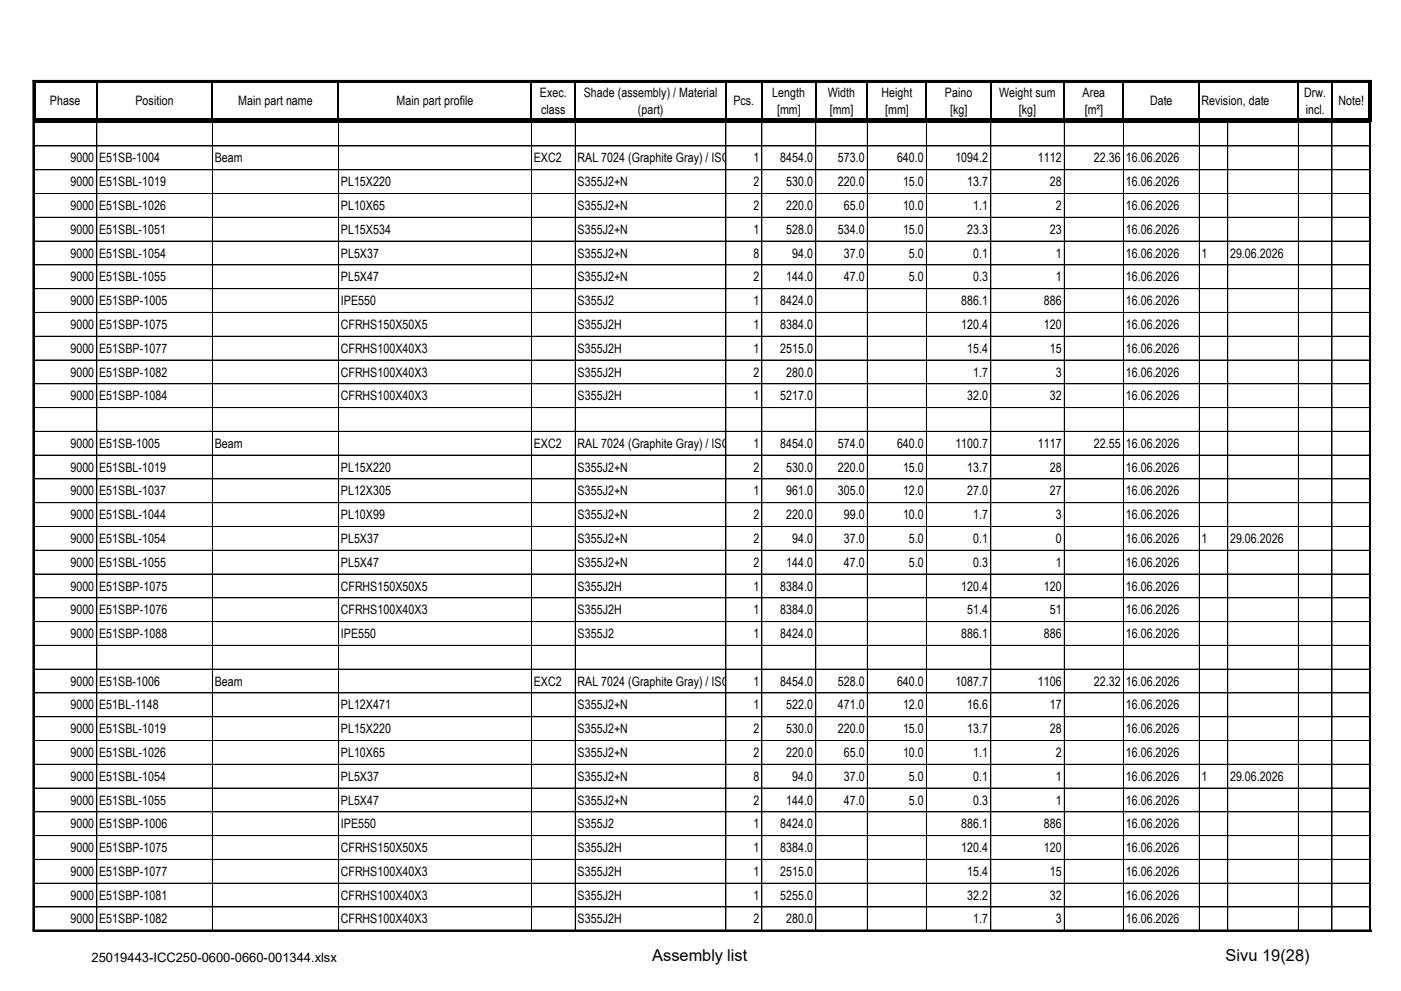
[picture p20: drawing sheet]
<svg xmlns="http://www.w3.org/2000/svg" width="297mm" height="210mm" viewBox="0 0 297 210" stroke-linecap="round" stroke-linejoin="round" font-family="sans-serif">
<defs><g id="words">
<g font-size="3.5">
<text x="138.2" y="203.6">Assembly list</text>
<text x="259.8" y="203.6">Sivu 19(28)</text>
</g>
<g font-size="2.8">
<text x="10.6" y="22.3">Phase</text>
<text x="28.7" y="22.3">Position</text>
<text x="50.5" y="22.3">Main part name</text>
<text x="84" y="22.3">Main part profile</text>
<text x="114.4" y="20.5">Exec.</text>
<text x="123.7" y="20.5">Shade (assembly) / Material</text>
<text x="155.4" y="22.3">Pcs.</text>
<text x="163.7" y="20.5">Length</text>
<text x="175.5" y="20.5">Width</text>
<text x="186.8" y="20.5">Height</text>
<text x="200.3" y="20.5">Paino</text>
<text x="211.8" y="20.5">Weight sum</text>
<text x="229.4" y="20.5">Area</text>
<text x="243.8" y="22.3">Date</text>
<text x="254.7" y="22.2">Revision, date</text>
<text x="276.4" y="20.5">Drw.</text>
<text x="283.7" y="22.3">Note!</text>
<text x="114.7" y="24.1">class</text>
<text x="135.2" y="24.1">(part)</text>
<text x="164.7" y="24.1">[mm]</text>
<text x="175.9" y="24.1">[mm]</text>
<text x="187.6" y="24.1">[mm]</text>
<text x="201.4" y="24.1">[kg]</text>
<text x="215.9" y="24.1">[kg]</text>
<text x="229.9" y="24.1">[m²]</text>
<text x="276.7" y="24.1">incl.</text>
<text x="14.9" y="34.4">9000</text>
<text x="21" y="34.4">E51SB-1004</text>
<text x="45.5" y="34.4">Beam</text>
<text x="113.1" y="34.4">EXC2</text>
<text x="122.4" y="34.4">RAL 7024 (Graphite Gray) / ISO12944-5</text>
<text x="159.7" y="34.4">1</text>
<text x="165.4" y="34.4">8454.0</text>
<text x="177.6" y="34.4">573.0</text>
<text x="190.1" y="34.4">640.0</text>
<text x="202.5" y="34.4">1094.2</text>
<text x="220" y="34.4">1112</text>
<text x="231.9" y="34.4">22.36</text>
<text x="238.6" y="34.4">16.06.2026</text>
<text x="14.9" y="39.5">9000</text>
<text x="21" y="39.5">E51SBL-1019</text>
<text x="72.2" y="39.5">PL15X220</text>
<text x="122.4" y="39.5">S355J2+N</text>
<text x="159.7" y="39.5">2</text>
<text x="166.6" y="39.5">530.0</text>
<text x="177.6" y="39.5">220.0</text>
<text x="191.4" y="39.5">15.0</text>
<text x="205" y="39.5">13.7</text>
<text x="222.5" y="39.5">28</text>
<text x="238.6" y="39.5">16.06.2026</text>
<text x="14.9" y="44.5">9000</text>
<text x="21" y="44.5">E51SBL-1026</text>
<text x="72.2" y="44.5">PL10X65</text>
<text x="122.4" y="44.5">S355J2+N</text>
<text x="159.7" y="44.5">2</text>
<text x="166.6" y="44.5">220.0</text>
<text x="178.9" y="44.5">65.0</text>
<text x="191.4" y="44.5">10.0</text>
<text x="206.3" y="44.5">1.1</text>
<text x="223.8" y="44.5">2</text>
<text x="238.6" y="44.5">16.06.2026</text>
<text x="14.9" y="49.5">9000</text>
<text x="21" y="49.5">E51SBL-1051</text>
<text x="72.2" y="49.5">PL15X534</text>
<text x="122.4" y="49.5">S355J2+N</text>
<text x="159.7" y="49.5">1</text>
<text x="166.6" y="49.5">528.0</text>
<text x="177.6" y="49.5">534.0</text>
<text x="191.4" y="49.5">15.0</text>
<text x="205" y="49.5">23.3</text>
<text x="222.5" y="49.5">23</text>
<text x="238.6" y="49.5">16.06.2026</text>
<text x="14.9" y="54.6">9000</text>
<text x="14.9" y="59.6">9000</text>
<text x="21" y="54.6">E51SBL-1054</text>
<text x="21" y="59.6">E51SBL-1055</text>
<text x="72.2" y="54.6">PL5X37</text>
<text x="72.2" y="59.6">PL5X47</text>
<text x="122.4" y="54.6">S355J2+N</text>
<text x="122.4" y="59.6">S355J2+N</text>
<text x="159.7" y="54.6">8</text>
<text x="159.7" y="59.6">2</text>
<text x="166.6" y="59.6">144.0</text>
<text x="167.9" y="54.6">94.0</text>
<text x="178.9" y="54.6">37.0</text>
<text x="178.9" y="59.6">47.0</text>
<text x="192.7" y="54.6">5.0</text>
<text x="192.7" y="59.6">5.0</text>
<text x="206.3" y="54.6">0.1</text>
<text x="206.3" y="59.6">0.3</text>
<text x="223.8" y="54.6">1</text>
<text x="223.8" y="59.6">1</text>
<text x="238.6" y="54.6">16.06.2026</text>
<text x="238.6" y="59.6">16.06.2026</text>
<text x="254.7" y="54.6">1</text>
<text x="260.7" y="54.6">29.06.2026</text>
<text x="14.9" y="64.7">9000</text>
<text x="21" y="64.7">E51SBP-1005</text>
<text x="72.2" y="64.7">IPE550</text>
<text x="122.4" y="64.7">S355J2</text>
<text x="159.7" y="64.7">1</text>
<text x="165.4" y="64.7">8424.0</text>
<text x="203.7" y="64.7">886.1</text>
<text x="221.2" y="64.7">886</text>
<text x="238.6" y="64.7">16.06.2026</text>
<text x="14.9" y="69.7">9000</text>
<text x="21" y="69.7">E51SBP-1075</text>
<text x="72.2" y="69.7">CFRHS150X50X5</text>
<text x="122.4" y="69.7">S355J2H</text>
<text x="159.7" y="69.7">1</text>
<text x="165.4" y="69.7">8384.0</text>
<text x="203.7" y="69.7">120.4</text>
<text x="221.2" y="69.7">120</text>
<text x="238.6" y="69.7">16.06.2026</text>
<text x="14.9" y="74.7">9000</text>
<text x="21" y="74.7">E51SBP-1077</text>
<text x="72.2" y="74.7">CFRHS100X40X3</text>
<text x="122.4" y="74.7">S355J2H</text>
<text x="159.7" y="74.7">1</text>
<text x="165.4" y="74.7">2515.0</text>
<text x="205" y="74.7">15.4</text>
<text x="222.5" y="74.7">15</text>
<text x="238.6" y="74.7">16.06.2026</text>
<text x="14.9" y="79.8">9000</text>
<text x="21" y="79.8">E51SBP-1082</text>
<text x="72.2" y="79.8">CFRHS100X40X3</text>
<text x="122.4" y="79.8">S355J2H</text>
<text x="159.7" y="79.8">2</text>
<text x="166.6" y="79.8">280.0</text>
<text x="206.3" y="79.8">1.7</text>
<text x="223.8" y="79.8">3</text>
<text x="238.6" y="79.8">16.06.2026</text>
<text x="14.9" y="84.8">9000</text>
<text x="21" y="84.8">E51SBP-1084</text>
<text x="72.2" y="84.8">CFRHS100X40X3</text>
<text x="122.4" y="84.8">S355J2H</text>
<text x="159.7" y="84.8">1</text>
<text x="165.4" y="84.8">5217.0</text>
<text x="205" y="84.8">32.0</text>
<text x="222.5" y="84.8">32</text>
<text x="238.6" y="84.8">16.06.2026</text>
<text x="14.9" y="94.9">9000</text>
<text x="21" y="94.9">E51SB-1005</text>
<text x="45.5" y="94.9">Beam</text>
<text x="113.1" y="94.9">EXC2</text>
<text x="122.4" y="94.9">RAL 7024 (Graphite Gray) / ISO12944-5</text>
<text x="159.7" y="94.9">1</text>
<text x="165.4" y="94.9">8454.0</text>
<text x="177.6" y="94.9">574.0</text>
<text x="190.1" y="94.9">640.0</text>
<text x="202.5" y="94.9">1100.7</text>
<text x="220" y="94.9">1117</text>
<text x="231.9" y="94.9">22.55</text>
<text x="238.6" y="94.9">16.06.2026</text>
<text x="14.9" y="99.9">9000</text>
<text x="21" y="99.9">E51SBL-1019</text>
<text x="72.2" y="99.9">PL15X220</text>
<text x="122.4" y="99.9">S355J2+N</text>
<text x="159.7" y="99.9">2</text>
<text x="166.6" y="99.9">530.0</text>
<text x="177.6" y="99.9">220.0</text>
<text x="191.4" y="99.9">15.0</text>
<text x="205" y="99.9">13.7</text>
<text x="222.5" y="99.9">28</text>
<text x="238.6" y="99.9">16.06.2026</text>
<text x="14.9" y="105">9000</text>
<text x="21" y="105">E51SBL-1037</text>
<text x="72.2" y="105">PL12X305</text>
<text x="122.4" y="105">S355J2+N</text>
<text x="159.7" y="105">1</text>
<text x="166.6" y="105">961.0</text>
<text x="177.6" y="105">305.0</text>
<text x="191.4" y="105">12.0</text>
<text x="205" y="105">27.0</text>
<text x="222.5" y="105">27</text>
<text x="238.6" y="105">16.06.2026</text>
<text x="14.9" y="110">9000</text>
<text x="21" y="110">E51SBL-1044</text>
<text x="72.2" y="110">PL10X99</text>
<text x="122.4" y="110">S355J2+N</text>
<text x="159.7" y="110">2</text>
<text x="166.6" y="110">220.0</text>
<text x="178.9" y="110">99.0</text>
<text x="191.4" y="110">10.0</text>
<text x="206.3" y="110">1.7</text>
<text x="223.8" y="110">3</text>
<text x="238.6" y="110">16.06.2026</text>
<text x="14.9" y="115">9000</text>
<text x="21" y="115">E51SBL-1054</text>
<text x="72.2" y="115">PL5X37</text>
<text x="122.4" y="115">S355J2+N</text>
<text x="159.7" y="115">2</text>
<text x="167.9" y="115">94.0</text>
<text x="178.9" y="115">37.0</text>
<text x="192.7" y="115">5.0</text>
<text x="206.3" y="115">0.1</text>
<text x="223.8" y="115">0</text>
<text x="238.6" y="115">16.06.2026</text>
<text x="254.7" y="115">1</text>
<text x="260.7" y="115">29.06.2026</text>
<text x="14.9" y="120.1">9000</text>
<text x="14.9" y="125.1">9000</text>
<text x="21" y="120.1">E51SBL-1055</text>
<text x="21" y="125.1">E51SBP-1075</text>
<text x="72.2" y="120.1">PL5X47</text>
<text x="72.2" y="125.1">CFRHS150X50X5</text>
<text x="122.4" y="120.1">S355J2+N</text>
<text x="122.4" y="125.1">S355J2H</text>
<text x="159.7" y="120.1">2</text>
<text x="159.7" y="125.1">1</text>
<text x="165.4" y="125.1">8384.0</text>
<text x="166.6" y="120.1">144.0</text>
<text x="178.9" y="120.1">47.0</text>
<text x="192.7" y="120.1">5.0</text>
<text x="203.7" y="125.1">120.4</text>
<text x="206.3" y="120.1">0.3</text>
<text x="221.2" y="125.1">120</text>
<text x="223.8" y="120.1">1</text>
<text x="238.6" y="120.1">16.06.2026</text>
<text x="238.6" y="125.1">16.06.2026</text>
<text x="14.9" y="130.2">9000</text>
<text x="21" y="130.2">E51SBP-1076</text>
<text x="72.2" y="130.2">CFRHS100X40X3</text>
<text x="122.4" y="130.2">S355J2H</text>
<text x="159.7" y="130.2">1</text>
<text x="165.4" y="130.2">8384.0</text>
<text x="205" y="130.2">51.4</text>
<text x="222.5" y="130.2">51</text>
<text x="238.6" y="130.2">16.06.2026</text>
<text x="14.9" y="135.2">9000</text>
<text x="21" y="135.2">E51SBP-1088</text>
<text x="72.2" y="135.2">IPE550</text>
<text x="122.4" y="135.2">S355J2</text>
<text x="159.7" y="135.2">1</text>
<text x="165.4" y="135.2">8424.0</text>
<text x="203.7" y="135.2">886.1</text>
<text x="221.2" y="135.2">886</text>
<text x="238.6" y="135.2">16.06.2026</text>
<text x="14.9" y="145.3">9000</text>
<text x="21" y="145.3">E51SB-1006</text>
<text x="45.5" y="145.3">Beam</text>
<text x="113.1" y="145.3">EXC2</text>
<text x="122.4" y="145.3">RAL 7024 (Graphite Gray) / ISO12944-5</text>
<text x="159.7" y="145.3">1</text>
<text x="165.4" y="145.3">8454.0</text>
<text x="177.6" y="145.3">528.0</text>
<text x="190.1" y="145.3">640.0</text>
<text x="202.5" y="145.3">1087.7</text>
<text x="220" y="145.3">1106</text>
<text x="231.9" y="145.3">22.32</text>
<text x="238.6" y="145.3">16.06.2026</text>
<text x="14.9" y="150.3">9000</text>
<text x="14.9" y="155.4">9000</text>
<text x="21" y="150.3">E51BL-1148</text>
<text x="21" y="155.4">E51SBL-1019</text>
<text x="72.2" y="150.3">PL12X471</text>
<text x="72.2" y="155.4">PL15X220</text>
<text x="122.4" y="150.3">S355J2+N</text>
<text x="122.4" y="155.4">S355J2+N</text>
<text x="159.7" y="150.3">1</text>
<text x="159.7" y="155.4">2</text>
<text x="166.6" y="150.3">522.0</text>
<text x="166.6" y="155.4">530.0</text>
<text x="177.6" y="150.3">471.0</text>
<text x="177.6" y="155.4">220.0</text>
<text x="191.4" y="150.3">12.0</text>
<text x="191.4" y="155.4">15.0</text>
<text x="205" y="150.3">16.6</text>
<text x="205" y="155.4">13.7</text>
<text x="222.5" y="150.3">17</text>
<text x="222.5" y="155.4">28</text>
<text x="238.6" y="150.3">16.06.2026</text>
<text x="238.6" y="155.4">16.06.2026</text>
<text x="14.9" y="160.4">9000</text>
<text x="21" y="160.4">E51SBL-1026</text>
<text x="72.2" y="160.4">PL10X65</text>
<text x="122.4" y="160.4">S355J2+N</text>
<text x="159.7" y="160.4">2</text>
<text x="166.6" y="160.4">220.0</text>
<text x="178.9" y="160.4">65.0</text>
<text x="191.4" y="160.4">10.0</text>
<text x="206.3" y="160.4">1.1</text>
<text x="223.8" y="160.4">2</text>
<text x="238.6" y="160.4">16.06.2026</text>
<text x="14.9" y="165.4">9000</text>
<text x="21" y="165.4">E51SBL-1054</text>
<text x="72.2" y="165.4">PL5X37</text>
<text x="122.4" y="165.4">S355J2+N</text>
<text x="159.7" y="165.4">8</text>
<text x="167.9" y="165.4">94.0</text>
<text x="178.9" y="165.4">37.0</text>
<text x="192.7" y="165.4">5.0</text>
<text x="206.3" y="165.4">0.1</text>
<text x="223.8" y="165.4">1</text>
<text x="238.6" y="165.4">16.06.2026</text>
<text x="254.7" y="165.4">1</text>
<text x="260.7" y="165.4">29.06.2026</text>
<text x="14.9" y="170.5">9000</text>
<text x="21" y="170.5">E51SBL-1055</text>
<text x="72.2" y="170.5">PL5X47</text>
<text x="122.4" y="170.5">S355J2+N</text>
<text x="159.7" y="170.5">2</text>
<text x="166.6" y="170.5">144.0</text>
<text x="178.9" y="170.5">47.0</text>
<text x="192.7" y="170.5">5.0</text>
<text x="206.3" y="170.5">0.3</text>
<text x="223.8" y="170.5">1</text>
<text x="238.6" y="170.5">16.06.2026</text>
<text x="14.9" y="175.5">9000</text>
<text x="21" y="175.5">E51SBP-1006</text>
<text x="72.2" y="175.5">IPE550</text>
<text x="122.4" y="175.5">S355J2</text>
<text x="159.7" y="175.5">1</text>
<text x="165.4" y="175.5">8424.0</text>
<text x="203.7" y="175.5">886.1</text>
<text x="221.2" y="175.5">886</text>
<text x="238.6" y="175.5">16.06.2026</text>
<text x="14.9" y="180.5">9000</text>
<text x="14.9" y="185.6">9000</text>
<text x="21" y="180.5">E51SBP-1075</text>
<text x="21" y="185.6">E51SBP-1077</text>
<text x="72.2" y="180.5">CFRHS150X50X5</text>
<text x="72.2" y="185.6">CFRHS100X40X3</text>
<text x="122.4" y="180.5">S355J2H</text>
<text x="122.4" y="185.6">S355J2H</text>
<text x="159.7" y="180.5">1</text>
<text x="159.7" y="185.6">1</text>
<text x="165.4" y="180.5">8384.0</text>
<text x="165.4" y="185.6">2515.0</text>
<text x="203.7" y="180.5">120.4</text>
<text x="205" y="185.6">15.4</text>
<text x="221.2" y="180.5">120</text>
<text x="222.5" y="185.6">15</text>
<text x="238.6" y="180.5">16.06.2026</text>
<text x="238.6" y="185.6">16.06.2026</text>
<text x="14.9" y="190.6">9000</text>
<text x="21" y="190.6">E51SBP-1081</text>
<text x="72.2" y="190.6">CFRHS100X40X3</text>
<text x="122.4" y="190.6">S355J2H</text>
<text x="159.7" y="190.6">1</text>
<text x="165.4" y="190.6">5255.0</text>
<text x="205" y="190.6">32.2</text>
<text x="222.5" y="190.6">32</text>
<text x="238.6" y="190.6">16.06.2026</text>
<text x="14.9" y="195.7">9000</text>
<text x="21" y="195.7">E51SBP-1082</text>
<text x="72.2" y="195.7">CFRHS100X40X3</text>
<text x="122.4" y="195.7">S355J2H</text>
<text x="159.7" y="195.7">2</text>
<text x="166.6" y="195.7">280.0</text>
<text x="206.3" y="195.7">1.7</text>
<text x="223.8" y="195.7">3</text>
<text x="238.6" y="195.7">16.06.2026</text>
<text x="19.4" y="203.8">25019443-ICC250-0600-0660-001344.xlsx</text>
</g>
</g></defs>
<path d="M7.3 17.3v8.6M7.5 17.4h283.2" fill="none" stroke="#000" stroke-width=".22"/>
<g fill="none" stroke="#000" stroke-width=".34">
<path d="M7 17.2h283.6M7.1 17v180.4M20.5 17.5v7.7M45 17.5v7.7M71.7 17.5v7.7M112.6 17.5v7.7M121.9 17.5v7.7M153.8 17.5v7.7M161.4 17.5v7.7M172.9 17.5v7.7M183.8 17.5v7.7M196.3 17.5v7.7"/>
<path d="M210 17.5v7.7M225.5 17.5v7.7M238.1 17.5v7.7M254.2 17.5v7.7M275.2 17.5v7.7M282.3 17.5v7.7M290.4 17v180.4M7 197.2h283.6"/>
</g>
<g fill="#000">
<path d="M7.5 25.2h283.2v.7h-283.2z" fill-rule="evenodd"/>
<path d="M20.5 25.9v.1z" fill-rule="evenodd"/>
<path d="M45 25.9v.1z" fill-rule="evenodd"/>
<path d="M71.7 25.9l.1 .1z" fill-rule="evenodd"/>
<path d="M112.6 25.9l.1 .1z" fill-rule="evenodd"/>
<path d="M121.9 25.9v.1z" fill-rule="evenodd"/>
<path d="M153.8 25.9l.1 .1z" fill-rule="evenodd"/>
<path d="M161.4 25.9l.1 .1z" fill-rule="evenodd"/>
<path d="M172.9 25.9v.1z" fill-rule="evenodd"/>
<path d="M183.8 25.9v.1z" fill-rule="evenodd"/>
<path d="M196.3 25.9l.1 .1z" fill-rule="evenodd"/>
<path d="M210 25.9v.1z" fill-rule="evenodd"/>
<path d="M225.5 25.9l.1 .1z" fill-rule="evenodd"/>
<path d="M238.1 25.9v.1z" fill-rule="evenodd"/>
<path d="M254.2 25.9v.1z" fill-rule="evenodd"/>
<path d="M260.2 25.9v.1z" fill-rule="evenodd"/>
<path d="M275.2 25.9v.1z" fill-rule="evenodd"/>
<path d="M282.3 25.9v.1z" fill-rule="evenodd"/>
<path d="M290.1 17.5h.6v8.4h-.6z" fill-rule="evenodd"/>
<path d="M290.4 25.9l.1 .1z" fill-rule="evenodd"/>
</g>
<g fill="none" stroke="#000" stroke-width=".21">
<path d="M290.3 17v180.3M290.6 17h-283.6v180.3M7.2 30.9h283.3M7.2 36h283.3M20.5 25.9v171.3M45 25.9v171.3M71.8 25.9v171.3M112.6 25.9v171.3M121.9 25.9v171.3M153.8 25.9v171.3M161.5 25.9v171.3M172.9 25.9v171.3"/>
<path d="M183.8 25.9v171.3M196.4 25.9v171.3M210 25.9v171.3M225.6 25.9v171.3M238.1 25.9v171.3M254.2 25.9v171.3M260.2 25.9v171.3M275.2 25.9v171.3M282.3 25.9v171.3M290.5 25.9v171.3h-283.3M7.2 41h283.3M7.2 46h283.3"/>
<path d="M7.2 56.1h283.3M290.5 51.1h-283.3M7.2 61.2h283.3M7.2 66.2h283.3M7.2 71.2h283.3M290.5 76.3h-283.3M7.2 81.3h283.3M7.2 86.4h283.3M7.2 91.4h283.3M7.2 96.4h283.3M7.2 101.5h283.3M7.2 111.6h283.3"/>
<path d="M7.2 116.6h283.3M290.5 106.5h-283.3M7.2 121.6h283.3M7.2 126.7h283.3M7.2 131.7h283.3M7.2 136.7h283.3M7.2 141.8h283.3M7.2 146.8h283.3M7.2 156.9h283.3M290.5 151.9h-283.3M7.2 161.9h283.3M290.5 167h-283.3"/>
<path d="M290.5 172h-283.3M290.5 177.1h-283.3M7 197h283.6M290.5 182.1h-283.3M290.5 187.1h-283.3M290.5 192.2h-283.3"/>
</g>
<use href="#words"/>
</svg>
